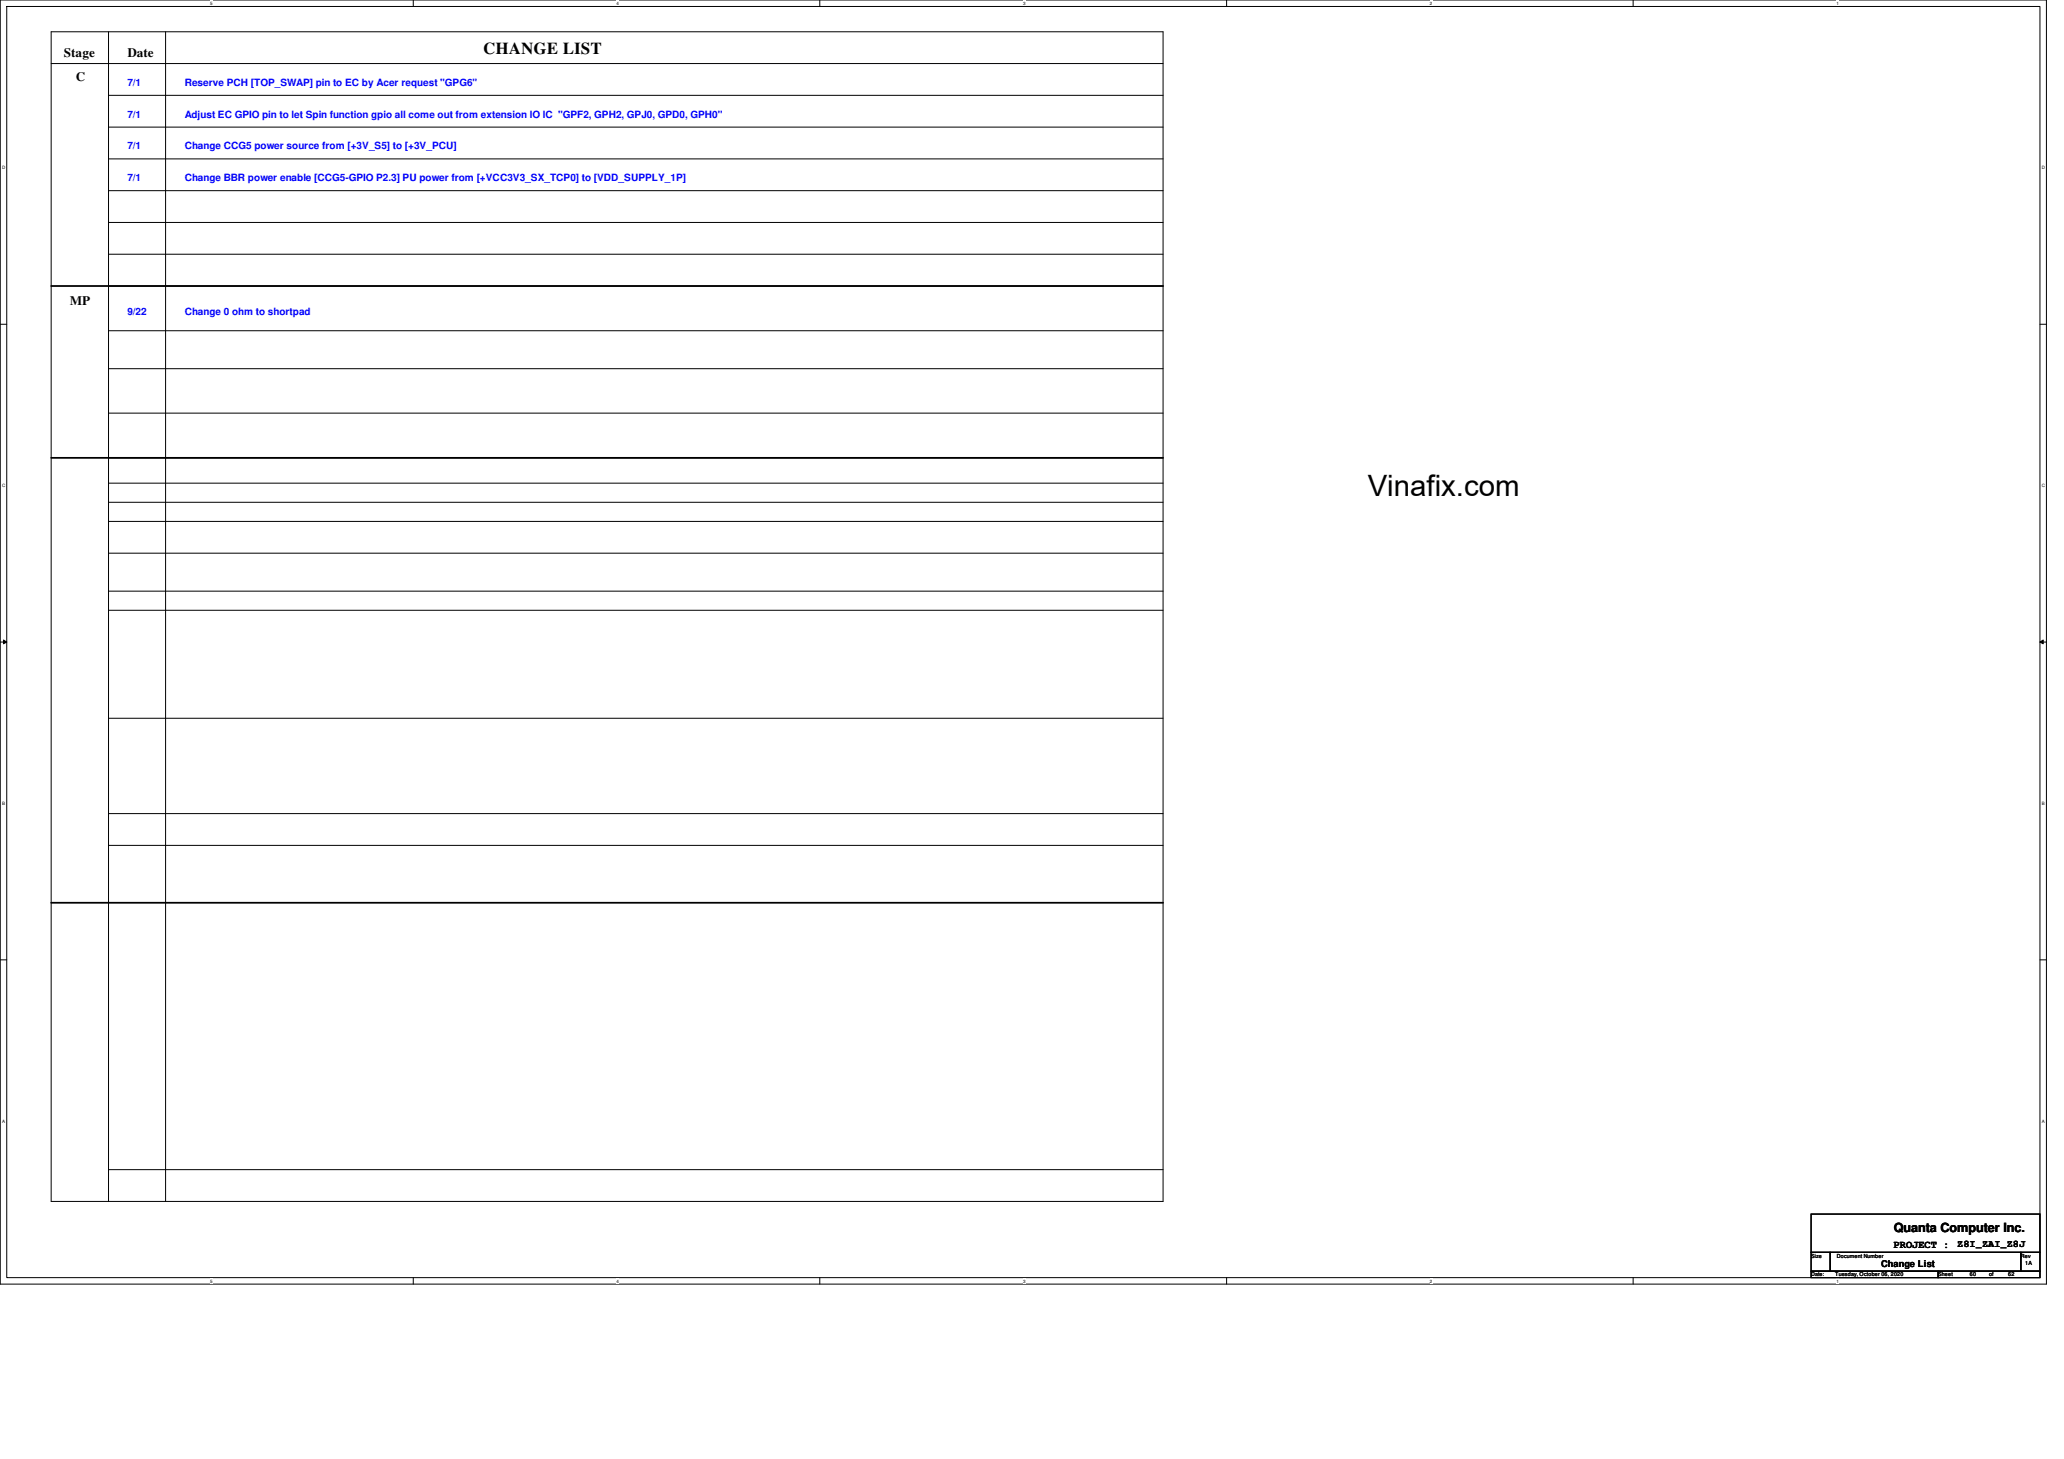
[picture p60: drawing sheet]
<svg xmlns="http://www.w3.org/2000/svg" width="297mm" height="210mm" viewBox="0 0 297 210" stroke-linecap="round" stroke-linejoin="round" font-family="sans-serif">
<defs><g id="words">
<text font-size="4.2" x="196.8" y="71.3">Vinafix.com</text>
<text font-size="2.5" x="69.6" y="7.8">CHANGE LIST</text>
<g font-size="1.9">
<text x="9.2" y="8.2">Stage</text>
<text x="10.9" y="11.6">C</text>
<text x="18.3" y="8.2">Date</text>
<text x="10" y="43.9">MP</text>
</g>
<text font-size="1.8" x="272.5" y="177.3">Quanta Computer Inc.</text>
<text font-size="1.5" x="272.5" y="179.6">PROJECT :</text>
<g font-size="1.4" fill="#00f">
<text x="18.3" y="12.4">7/1</text>
<text x="18.3" y="16.9">7/1</text>
<text x="26.6" y="12.4">Reserve PCH [TOP_SWAP] pin to EC by Acer request &quot;GPG6&quot;</text>
<text x="26.6" y="16.9">Adjust EC GPIO pin to let Spin function gpio all come out from extension IO IC &quot;GPF2, GPH2, GPJ0, GPD0, GPH0&quot;</text>
<text x="18.3" y="21.5">7/1</text>
<text x="26.6" y="21.5">Change CCG5 power source from [+3V_S5] to [+3V_PCU]</text>
<text x="18.3" y="26.1">7/1</text>
<text x="26.6" y="26.1">Change BBR power enable [CCG5-GPIO P2.3] PU power from [+VCC3V3_SX_TCP0] to [VDD_SUPPLY_1P]</text>
<text x="18.3" y="45.3">9/22</text>
<text x="26.6" y="45.3">Change 0 ohm to shortpad</text>
</g>
<g font-size="1.4">
<text x="281.7" y="179.5">Z8I_ZAI_Z8J</text>
<text x="270.7" y="182.3">Change List</text>
</g>
<g font-size=".8">
<text x="260.6" y="180.9">Size</text>
<text x="260.6" y="183.6">Date:</text>
<text x="264.1" y="183.6">Tuesday, October 06, 2020</text>
<text x="264.3" y="180.9">Document Number</text>
<text x="278.9" y="183.6">Sheet</text>
<text x="283.5" y="183.6">60</text>
<text x="286.3" y="183.6">of</text>
<text x="289" y="183.6">62</text>
<text x="290.8" y="180.9">Rev</text>
<text x="291.5" y="182">1A</text>
</g>
<g font-size=".6">
<text x="30.2" y=".7">5</text>
<text x="88.7" y=".7">4</text>
<text x="147.2" y=".7">3</text>
<text x="205.8" y=".7">2</text>
<text x="264.3" y=".7">1</text>
<text x=".3" y="24.4">D</text>
<text x="293.8" y="24.4">D</text>
<text x=".3" y="70.1">C</text>
<text x="293.8" y="70.1">C</text>
<text x=".3" y="115.8">B</text>
<text x="293.8" y="115.8">B</text>
<text x=".3" y="161.5">A</text>
<text x="293.8" y="161.5">A</text>
<text x="30.2" y="184.5">5</text>
<text x="88.7" y="184.5">4</text>
<text x="147.2" y="184.5">3</text>
<text x="205.8" y="184.5">2</text>
<text x="264.3" y="184.5">1</text>
</g>
</g></defs>
<path d="M0 0h294.5v184.7h-294.5zM1 .9h292.6v182.9h-292.6z" fill="none" stroke="#000" stroke-width=".14"/>
<g fill="#fff">
<path d="M30.2 .1h.4v.7h-.4z"/>
<path d="M30.2 183.9h.4v.8h-.4z"/>
</g>
<path d="M59.5 0v.9M59.5 183.8v.9" fill="none" stroke="#000" stroke-width=".14"/>
<g fill="#fff">
<path d="M88.7 .1h.4v.7h-.4z"/>
<path d="M88.7 183.9h.4v.8h-.4z"/>
</g>
<path d="M118 0v.9M118 183.8v.9" fill="none" stroke="#000" stroke-width=".14"/>
<g fill="#fff">
<path d="M147.2 .1h.4v.7h-.4z"/>
<path d="M147.2 183.9h.4v.8h-.4z"/>
</g>
<path d="M176.5 0v.9M176.5 183.8v.9" fill="none" stroke="#000" stroke-width=".14"/>
<g fill="#fff">
<path d="M205.8 .1h.3v.7h-.3z"/>
<path d="M205.8 183.9h.3v.8h-.3z"/>
</g>
<path d="M235 0v.9M235 183.8v.9" fill="none" stroke="#000" stroke-width=".14"/>
<g fill="#fff">
<path d="M264.3 .1h.3v.7h-.3z"/>
<path d="M264.3 183.9h.3v.8h-.3z"/>
<path d="M.3 23.8h.5v.7h-.5z"/>
<path d="M293.8 23.8h.5v.7h-.5z"/>
<path d="M.3 69.5h.5v.7h-.5z"/>
<path d="M293.8 69.5h.5v.7h-.5z"/>
</g>
<path d="M0 46.7h1M293.6 46.7h.9" fill="none" stroke="#000" stroke-width=".14"/>
<g fill="#fff">
<path d="M.3 115.2h.4v.8h-.4z"/>
<path d="M293.8 115.2h.5v.8h-.5z"/>
</g>
<path d="M0 92.4h1M.5 92.1l.5 .3-.5 .2zM293.6 92.4l.4-.3v.5zM293.6 92.4h.9" fill="none" stroke="#000" stroke-width=".14"/>
<path d="M.5 92.1l.5 .3-.5 .2zM293.6 92.4l.4-.3v.5z" fill="#000"/>
<g fill="#fff">
<path d="M.3 161h.4v.7h-.4z"/>
<path d="M293.8 161h.4v.7h-.4z"/>
</g>
<g fill="none" stroke="#000" stroke-width=".14">
<path d="M7.4 4.6h160v168.2h-160zM7.4 9.1h160M15.6 4.6v168.2M15.6 13.7h151.8M15.6 18.3h151.8M23.8 4.6v168.2M15.6 22.9h151.8M15.6 27.4h151.8M15.6 32h151.8M15.6 36.6h151.8M15.6 41.1h151.8M15.6 47.6h151.8"/>
<path d="M15.6 53h151.8M15.6 59.4h151.8M15.6 65.9h151.8M15.6 69.5h151.8M15.6 72.3h151.8M15.6 75h151.8M15.6 79.6h151.8M15.6 85h151.8M15.6 87.8h151.8M15.6 103.3h151.8M15.6 117.1h151.8M0 138.1h1"/>
<path d="M15.6 121.6h151.8M293.6 138.1h.9M15.6 168.3h151.8M260.6 174.7h33v5.5h-33zM260.6 180.2h2.8v2.7h-2.8zM260.6 182.9h18.3v.9h-18.3zM263.4 180.2h27.4v2.7h-27.4zM278.9 182.9h14.7v.9h-14.7zM290.8 180.2h2.8v2.7h-2.8z"/>
</g>
<path d="M7.4 41.1h160M7.4 65.9h160M7.4 129.9h160" fill="none" stroke="#000" stroke-width=".25"/>
<use href="#words"/>
</svg>
